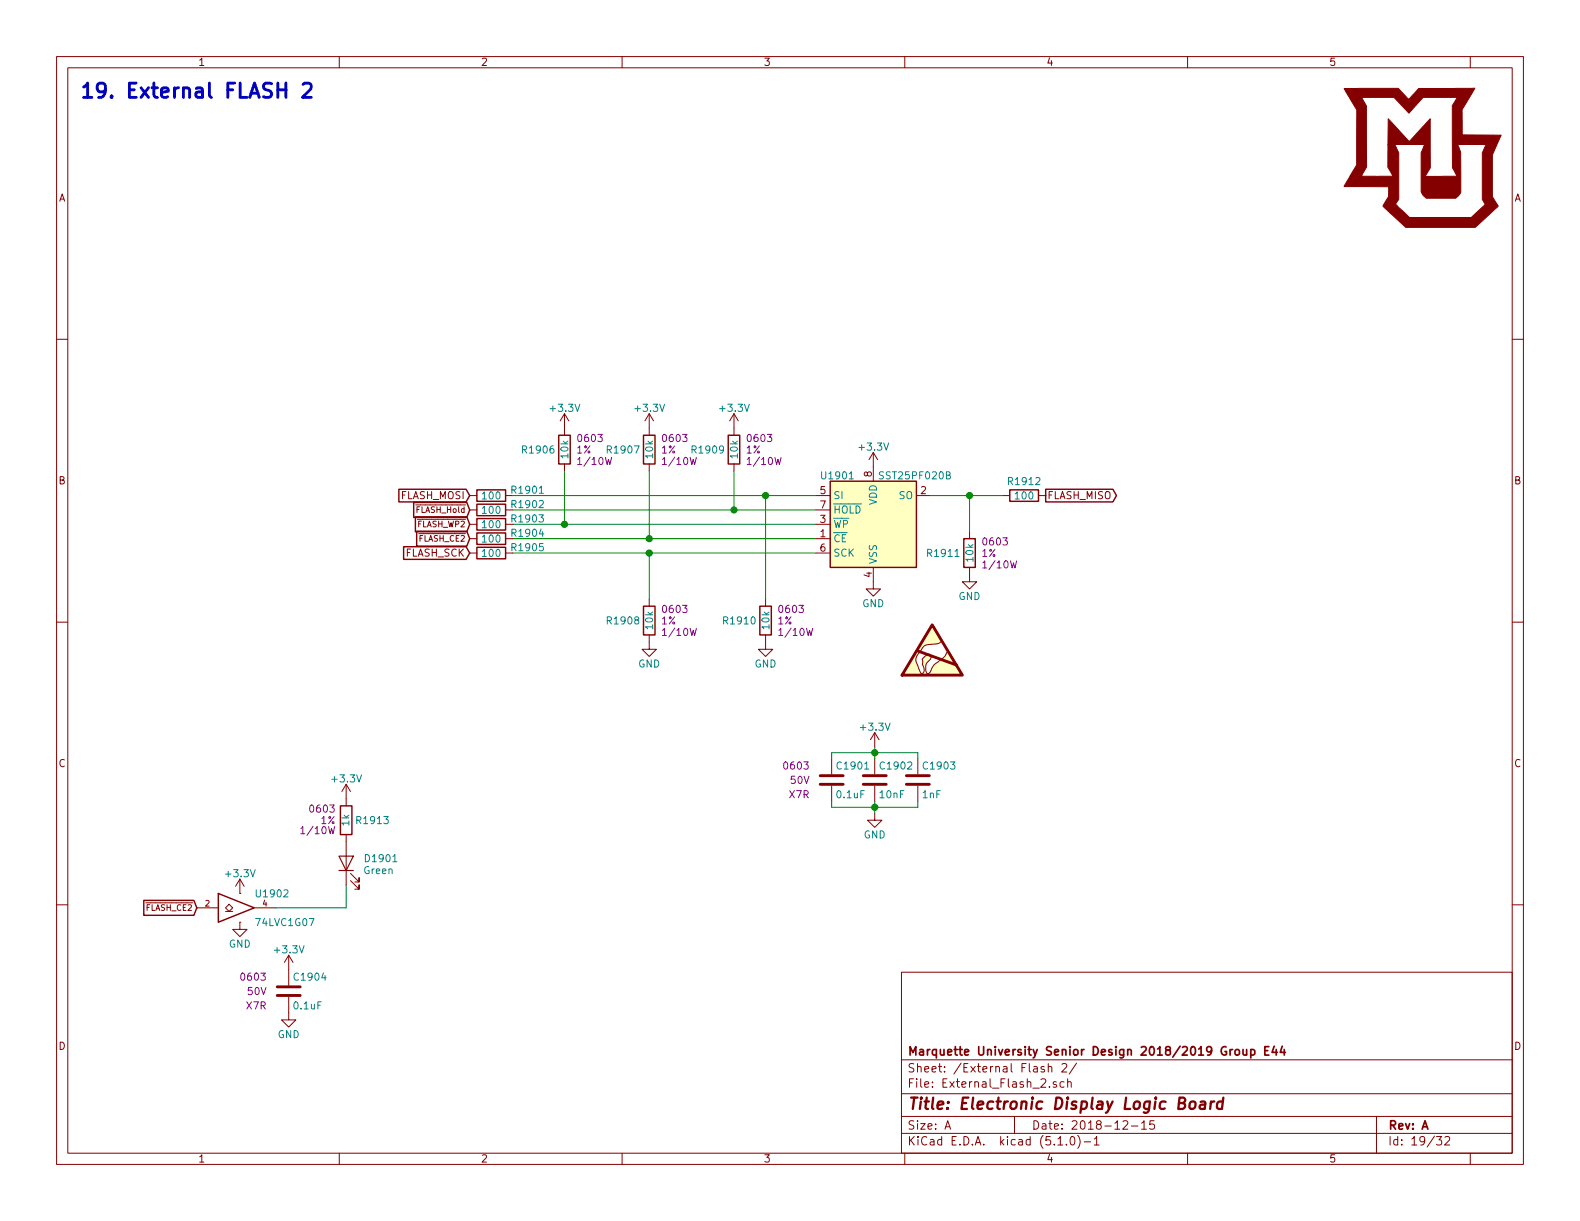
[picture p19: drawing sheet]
EESchema Schematic File Version 4
LIBS:LED_Display_Controller-cache
EELAYER 29 0
EELAYER END
$Descr A 11000 8500
encoding utf-8
Sheet 19 32
Title "Electronic Display Logic Board"
Date "2018-12-15"
Rev "A"
Comp "Marquette University Senior Design 2018/2019 Group E44"
Comment1 ""
Comment2 ""
Comment3 ""
Comment4 ""
$EndDescr
$Comp
L LED_Display_Local_Library:SST25PF020B U?
U 1 1
P 6080 3650
AR Path="/5BB2595E/5BBE78E6" Ref="U?"  Part="1" 
AR Path="/5BB25AE7/5BBE78E6" Ref="U1901"  Part="1" 
F 0 "U1901" H 5830 3990 50  0000 C CNN
F 1 "SST25PF020B" H 6110 3990 50  0000 L CNN
F 2 "Housings_SOIC:SOIC-8_3.9x4.9mm_Pitch1.27mm" H 6080 3150 50  0001 C CIN
F 3 "http://ww1.microchip.com/downloads/en/DeviceDoc/20005135B.pdf" H 6080 3650 50  0001 C CNN
F 4 "SST25PF020B-80-4C-SAE-TCT-ND" H 6030 4190 40  0001 C CNN "Digi-Key PN"
	1    6080 3650
	1    0    0    -1  
$EndComp
$Comp
L power:GND #PWR?
U 1 1
P 6080 4050
AR Path="/5BB2595E/5BBE78ED" Ref="#PWR?"  Part="1" 
AR Path="/5BB25AE7/5BBE78ED" Ref="#PWR01907"  Part="1" 
F 0 "#PWR01907" H 6080 3800 50  0001 C CNN
F 1 "GND" H 6080 3900 50  0000 C CNN
F 2 "" H 6080 4050 50  0001 C CNN
F 3 "" H 6080 4050 50  0001 C CNN
	1    6080 4050
	1    0    0    -1  
$EndComp
$Comp
L LED_Display_Local_Library:R_Custom R?
U 1 1
P 5330 4320
AR Path="/5BB2595E/5BBE78FD" Ref="R?"  Part="1" 
AR Path="/5BB25AE7/5BBE78FD" Ref="R1910"  Part="1" 
F 0 "R1910" H 5270 4320 50  0000 R CNN
F 1 "10k" V 5330 4320 50  0000 C CNN
F 2 "Resistors_SMD:R_0603" H 5330 4320 50  0001 C CNN
F 3 "" H 5330 4320 50  0001 C CNN
F 4 "0603" H 5410 4400 50  0000 L CNN "display_footprint"
F 5 "1%" H 5410 4320 50  0000 L CNN "Tolerance"
F 6 "1/10W" H 5410 4240 50  0000 L CNN "Wattage"
F 7 "RMCF0603FT10K0CT-ND" H 5630 4720 60  0001 C CNN "Digi-Key PN"
	1    5330 4320
	1    0    0    -1  
$EndComp
$Comp
L LED_Display_Local_Library:R_Custom R?
U 1 1
P 4520 4320
AR Path="/5BB2595E/5BBE7908" Ref="R?"  Part="1" 
AR Path="/5BB25AE7/5BBE7908" Ref="R1908"  Part="1" 
F 0 "R1908" H 4460 4320 50  0000 R CNN
F 1 "10k" V 4520 4320 50  0000 C CNN
F 2 "Resistors_SMD:R_0603" H 4520 4320 50  0001 C CNN
F 3 "" H 4520 4320 50  0001 C CNN
F 4 "0603" H 4600 4400 50  0000 L CNN "display_footprint"
F 5 "1%" H 4600 4320 50  0000 L CNN "Tolerance"
F 6 "1/10W" H 4600 4240 50  0000 L CNN "Wattage"
F 7 "RMCF0603FT10K0CT-ND" H 4820 4720 60  0001 C CNN "Digi-Key PN"
	1    4520 4320
	1    0    0    -1  
$EndComp
$Comp
L LED_Display_Local_Library:R_Custom R?
U 1 1
P 5110 3130
AR Path="/5BB2595E/5BBE7913" Ref="R?"  Part="1" 
AR Path="/5BB25AE7/5BBE7913" Ref="R1909"  Part="1" 
F 0 "R1909" H 5050 3130 50  0000 R CNN
F 1 "10k" V 5110 3130 50  0000 C CNN
F 2 "Resistors_SMD:R_0603" H 5110 3130 50  0001 C CNN
F 3 "" H 5110 3130 50  0001 C CNN
F 4 "0603" H 5190 3210 50  0000 L CNN "display_footprint"
F 5 "1%" H 5190 3130 50  0000 L CNN "Tolerance"
F 6 "1/10W" H 5190 3050 50  0000 L CNN "Wattage"
F 7 "RMCF0603FT10K0CT-ND" H 5410 3530 60  0001 C CNN "Digi-Key PN"
	1    5110 3130
	1    0    0    -1  
$EndComp
$Comp
L LED_Display_Local_Library:R_Custom R?
U 1 1
P 4520 3130
AR Path="/5BB2595E/5BBE791E" Ref="R?"  Part="1" 
AR Path="/5BB25AE7/5BBE791E" Ref="R1907"  Part="1" 
F 0 "R1907" H 4460 3130 50  0000 R CNN
F 1 "10k" V 4520 3130 50  0000 C CNN
F 2 "Resistors_SMD:R_0603" H 4520 3130 50  0001 C CNN
F 3 "" H 4520 3130 50  0001 C CNN
F 4 "0603" H 4600 3210 50  0000 L CNN "display_footprint"
F 5 "1%" H 4600 3130 50  0000 L CNN "Tolerance"
F 6 "1/10W" H 4600 3050 50  0000 L CNN "Wattage"
F 7 "RMCF0603FT10K0CT-ND" H 4820 3530 60  0001 C CNN "Digi-Key PN"
	1    4520 3130
	1    0    0    -1  
$EndComp
$Comp
L LED_Display_Local_Library:R_Custom R?
U 1 1
P 3930 3130
AR Path="/5BB2595E/5BBE7929" Ref="R?"  Part="1" 
AR Path="/5BB25AE7/5BBE7929" Ref="R1906"  Part="1" 
F 0 "R1906" H 3870 3130 50  0000 R CNN
F 1 "10k" V 3930 3130 50  0000 C CNN
F 2 "Resistors_SMD:R_0603" H 3930 3130 50  0001 C CNN
F 3 "" H 3930 3130 50  0001 C CNN
F 4 "0603" H 4010 3210 50  0000 L CNN "display_footprint"
F 5 "1%" H 4010 3130 50  0000 L CNN "Tolerance"
F 6 "1/10W" H 4010 3050 50  0000 L CNN "Wattage"
F 7 "RMCF0603FT10K0CT-ND" H 4230 3530 60  0001 C CNN "Digi-Key PN"
	1    3930 3130
	1    0    0    -1  
$EndComp
$Comp
L LED_Display_Local_Library:R_Custom R?
U 1 1
P 6750 3850
AR Path="/5BB2595E/5BBE7934" Ref="R?"  Part="1" 
AR Path="/5BB25AE7/5BBE7934" Ref="R1911"  Part="1" 
F 0 "R1911" H 6690 3850 50  0000 R CNN
F 1 "10k" V 6750 3850 50  0000 C CNN
F 2 "Resistors_SMD:R_0603" H 6750 3850 50  0001 C CNN
F 3 "" H 6750 3850 50  0001 C CNN
F 4 "0603" H 6830 3930 50  0000 L CNN "display_footprint"
F 5 "1%" H 6830 3850 50  0000 L CNN "Tolerance"
F 6 "1/10W" H 6830 3770 50  0000 L CNN "Wattage"
F 7 "RMCF0603FT10K0CT-ND" H 7050 4250 60  0001 C CNN "Digi-Key PN"
	1    6750 3850
	1    0    0    -1  
$EndComp
$Comp
L power:GND #PWR?
U 1 1
P 4520 4470
AR Path="/5BB2595E/5BBE793B" Ref="#PWR?"  Part="1" 
AR Path="/5BB25AE7/5BBE793B" Ref="#PWR01903"  Part="1" 
F 0 "#PWR01903" H 4520 4220 50  0001 C CNN
F 1 "GND" H 4520 4320 50  0000 C CNN
F 2 "" H 4520 4470 50  0001 C CNN
F 3 "" H 4520 4470 50  0001 C CNN
	1    4520 4470
	1    0    0    -1  
$EndComp
$Comp
L power:GND #PWR?
U 1 1
P 5330 4470
AR Path="/5BB2595E/5BBE7941" Ref="#PWR?"  Part="1" 
AR Path="/5BB25AE7/5BBE7941" Ref="#PWR01905"  Part="1" 
F 0 "#PWR01905" H 5330 4220 50  0001 C CNN
F 1 "GND" H 5330 4320 50  0000 C CNN
F 2 "" H 5330 4470 50  0001 C CNN
F 3 "" H 5330 4470 50  0001 C CNN
	1    5330 4470
	1    0    0    -1  
$EndComp
$Comp
L power:GND #PWR?
U 1 1
P 6750 4000
AR Path="/5BB2595E/5BBE7947" Ref="#PWR?"  Part="1" 
AR Path="/5BB25AE7/5BBE7947" Ref="#PWR01910"  Part="1" 
F 0 "#PWR01910" H 6750 3750 50  0001 C CNN
F 1 "GND" H 6750 3850 50  0000 C CNN
F 2 "" H 6750 4000 50  0001 C CNN
F 3 "" H 6750 4000 50  0001 C CNN
	1    6750 4000
	1    0    0    -1  
$EndComp
$Comp
L LED_Display_Local_Library:R_Custom R?
U 1 1
P 3420 3450
AR Path="/5BB2595E/5BBE7963" Ref="R?"  Part="1" 
AR Path="/5BB25AE7/5BBE7963" Ref="R1901"  Part="1" 
F 0 "R1901" V 3380 3580 50  0000 L CNN
F 1 "100" V 3420 3450 50  0000 C CNN
F 2 "Resistors_SMD:R_0603" H 3420 3450 50  0001 C CNN
F 3 "" H 3420 3450 50  0001 C CNN
F 4 "0603" V 3520 3450 50  0001 C CNN "display_footprint"
F 5 "1%" V 3620 3450 50  0001 C CNN "Tolerance"
F 6 "1/10W" V 3720 3450 50  0001 C CNN "Wattage"
F 7 "A106047CT-ND" H 3720 3850 60  0001 C CNN "Digi-Key PN"
	1    3420 3450
	0    1    1    0   
$EndComp
Wire Wire Line
	3570 3750 4520 3750
Wire Wire Line
	3570 3850 4520 3850
Wire Wire Line
	3570 3450 5330 3450
Wire Wire Line
	5680 3550 5110 3550
Wire Wire Line
	5110 3550 5110 3280
Wire Wire Line
	5330 3450 5330 4170
Connection ~ 5330 3450
Wire Wire Line
	5330 3450 5680 3450
Wire Wire Line
	4520 4170 4520 3850
Wire Wire Line
	4520 3280 4520 3750
Connection ~ 4520 3750
Wire Wire Line
	4520 3750 5680 3750
Wire Wire Line
	3930 3280 3930 3650
Wire Wire Line
	3930 3650 5680 3650
Connection ~ 3930 3650
Text GLabel 3270 3450 0    50   Input ~ 0
FLASH_MOSI
Text GLabel 3270 3750 0    40   Input ~ 0
~FLASH_CE2
Text GLabel 3270 3850 0    50   Input ~ 0
FLASH_SCK
$Comp
L LED_Display_Local_Library:R_Custom R?
U 1 1
P 7130 3450
AR Path="/5BB2595E/5BBE7990" Ref="R?"  Part="1" 
AR Path="/5BB25AE7/5BBE7990" Ref="R1912"  Part="1" 
F 0 "R1912" V 7030 3450 50  0000 C CNN
F 1 "100" V 7130 3450 50  0000 C CNN
F 2 "Resistors_SMD:R_0603" H 7130 3450 50  0001 C CNN
F 3 "" H 7130 3450 50  0001 C CNN
F 4 "0603" V 7230 3450 50  0001 C CNN "display_footprint"
F 5 "1%" V 7330 3450 50  0001 C CNN "Tolerance"
F 6 "1/10W" V 7430 3450 50  0001 C CNN "Wattage"
F 7 "A106047CT-ND" H 7430 3850 60  0001 C CNN "Digi-Key PN"
	1    7130 3450
	0    1    1    0   
$EndComp
Wire Wire Line
	6980 3450 6750 3450
Wire Wire Line
	6750 3700 6750 3450
Connection ~ 6750 3450
Wire Wire Line
	6750 3450 6480 3450
Text GLabel 7280 3450 2    50   Output ~ 0
FLASH_MISO
$Comp
L LED_Display_Local_Library:C_Custom C?
U 1 1
P 5790 5430
AR Path="/5BAAE16C/5BBE79A0" Ref="C?"  Part="1" 
AR Path="/5BB181D8/5BBE79A0" Ref="C?"  Part="1" 
AR Path="/5BB2595E/5BBE79A0" Ref="C?"  Part="1" 
AR Path="/5BB25AE7/5BBE79A0" Ref="C1901"  Part="1" 
F 0 "C1901" H 5815 5530 50  0000 L CNN
F 1 "0.1uF" H 5815 5330 50  0000 L CNN
F 2 "Capacitors_SMD:C_0603" H 5828 5280 50  0001 C CNN
F 3 "" H 5815 5530 50  0001 C CNN
F 4 "0603" H 5640 5530 50  0000 R CNN "display_footprint"
F 5 "50V" H 5640 5430 50  0000 R CNN "Voltage"
F 6 "X7R" H 5640 5330 50  0000 R CNN "Dielectric"
F 7 "311-1344-1-ND" H 6215 5930 60  0001 C CNN "Digi-Key PN"
	1    5790 5430
	1    0    0    -1  
$EndComp
$Comp
L LED_Display_Local_Library:C_Custom C?
U 1 1
P 6090 5430
AR Path="/5BAAE16C/5BBE79AB" Ref="C?"  Part="1" 
AR Path="/5BB181D8/5BBE79AB" Ref="C?"  Part="1" 
AR Path="/5BB2595E/5BBE79AB" Ref="C?"  Part="1" 
AR Path="/5BB25AE7/5BBE79AB" Ref="C1902"  Part="1" 
F 0 "C1902" H 6115 5530 50  0000 L CNN
F 1 "10nF" H 6115 5330 50  0000 L CNN
F 2 "Capacitors_SMD:C_0603" H 6128 5280 50  0001 C CNN
F 3 "" H 6115 5530 50  0001 C CNN
F 4 "0603" H 5940 5530 50  0001 R CNN "display_footprint"
F 5 "50V" H 5940 5430 50  0001 R CNN "Voltage"
F 6 "X7R" H 5940 5330 50  0001 R CNN "Dielectric"
F 7 "1276-1921-1-ND" H 6515 5930 60  0001 C CNN "Digi-Key PN"
	1    6090 5430
	1    0    0    -1  
$EndComp
$Comp
L LED_Display_Local_Library:C_Custom C?
U 1 1
P 6390 5430
AR Path="/5BAAE16C/5BBE79B6" Ref="C?"  Part="1" 
AR Path="/5BB181D8/5BBE79B6" Ref="C?"  Part="1" 
AR Path="/5BB2595E/5BBE79B6" Ref="C?"  Part="1" 
AR Path="/5BB25AE7/5BBE79B6" Ref="C1903"  Part="1" 
F 0 "C1903" H 6415 5530 50  0000 L CNN
F 1 "1nF" H 6415 5330 50  0000 L CNN
F 2 "Capacitors_SMD:C_0603" H 6428 5280 50  0001 C CNN
F 3 "" H 6415 5530 50  0001 C CNN
F 4 "0603" H 6240 5530 50  0001 R CNN "display_footprint"
F 5 "50V" H 6240 5430 50  0001 R CNN "Voltage"
F 6 "X7R" H 6240 5330 50  0001 R CNN "Dielectric"
F 7 "1276-1018-1-ND" H 6815 5930 60  0001 C CNN "Digi-Key PN"
	1    6390 5430
	1    0    0    -1  
$EndComp
$Comp
L power:GND #PWR?
U 1 1
P 6090 5660
AR Path="/5BAAE16C/5BBE79BD" Ref="#PWR?"  Part="1" 
AR Path="/5BB181D8/5BBE79BD" Ref="#PWR?"  Part="1" 
AR Path="/5BB2595E/5BBE79BD" Ref="#PWR?"  Part="1" 
AR Path="/5BB25AE7/5BBE79BD" Ref="#PWR01909"  Part="1" 
F 0 "#PWR01909" H 6090 5410 50  0001 C CNN
F 1 "GND" H 6090 5510 50  0000 C CNN
F 2 "" H 6090 5660 50  0001 C CNN
F 3 "" H 6090 5660 50  0001 C CNN
	1    6090 5660
	1    0    0    -1  
$EndComp
Wire Wire Line
	6090 5660 6090 5620
Wire Wire Line
	6090 5620 5790 5620
Wire Wire Line
	5790 5620 5790 5580
Connection ~ 6090 5620
Wire Wire Line
	6090 5620 6090 5580
Wire Wire Line
	6090 5620 6390 5620
Wire Wire Line
	6390 5620 6390 5580
$Comp
L power:+3.3V #PWR?
U 1 1
P 6090 5200
AR Path="/5BAAE16C/5BBE79CA" Ref="#PWR?"  Part="1" 
AR Path="/5BB181D8/5BBE79CA" Ref="#PWR?"  Part="1" 
AR Path="/5BB2595E/5BBE79CA" Ref="#PWR?"  Part="1" 
AR Path="/5BB25AE7/5BBE79CA" Ref="#PWR01908"  Part="1" 
F 0 "#PWR01908" H 6090 5050 50  0001 C CNN
F 1 "+3.3V" H 6090 5340 50  0000 C CNN
F 2 "" H 6090 5200 50  0001 C CNN
F 3 "" H 6090 5200 50  0001 C CNN
	1    6090 5200
	1    0    0    -1  
$EndComp
Wire Wire Line
	6090 5200 6090 5240
Wire Wire Line
	5790 5280 5790 5240
Wire Wire Line
	5790 5240 6090 5240
Wire Wire Line
	6390 5240 6390 5280
Connection ~ 6090 5240
Wire Wire Line
	6090 5240 6090 5280
Wire Wire Line
	6090 5240 6390 5240
$Comp
L LED_Display_Local_Library:R_Custom R?
U 1 1
P 3420 3550
AR Path="/5BB2595E/5BBE79DB" Ref="R?"  Part="1" 
AR Path="/5BB25AE7/5BBE79DB" Ref="R1902"  Part="1" 
F 0 "R1902" V 3380 3680 50  0000 L CNN
F 1 "100" V 3420 3550 50  0000 C CNN
F 2 "Resistors_SMD:R_0603" H 3420 3550 50  0001 C CNN
F 3 "" H 3420 3550 50  0001 C CNN
F 4 "0603" V 3520 3550 50  0001 C CNN "display_footprint"
F 5 "1%" V 3620 3550 50  0001 C CNN "Tolerance"
F 6 "1/10W" V 3720 3550 50  0001 C CNN "Wattage"
F 7 "A106047CT-ND" H 3720 3950 60  0001 C CNN "Digi-Key PN"
	1    3420 3550
	0    1    1    0   
$EndComp
$Comp
L LED_Display_Local_Library:R_Custom R?
U 1 1
P 3420 3750
AR Path="/5BB2595E/5BBE79E6" Ref="R?"  Part="1" 
AR Path="/5BB25AE7/5BBE79E6" Ref="R1904"  Part="1" 
F 0 "R1904" V 3380 3880 50  0000 L CNN
F 1 "100" V 3420 3750 50  0000 C CNN
F 2 "Resistors_SMD:R_0603" H 3420 3750 50  0001 C CNN
F 3 "" H 3420 3750 50  0001 C CNN
F 4 "0603" V 3520 3750 50  0001 C CNN "display_footprint"
F 5 "1%" V 3620 3750 50  0001 C CNN "Tolerance"
F 6 "1/10W" V 3720 3750 50  0001 C CNN "Wattage"
F 7 "A106047CT-ND" H 3720 4150 60  0001 C CNN "Digi-Key PN"
	1    3420 3750
	0    1    1    0   
$EndComp
$Comp
L LED_Display_Local_Library:R_Custom R?
U 1 1
P 3420 3850
AR Path="/5BB2595E/5BBE79F1" Ref="R?"  Part="1" 
AR Path="/5BB25AE7/5BBE79F1" Ref="R1905"  Part="1" 
F 0 "R1905" V 3380 3980 50  0000 L CNN
F 1 "100" V 3420 3850 50  0000 C CNN
F 2 "Resistors_SMD:R_0603" H 3420 3850 50  0001 C CNN
F 3 "" H 3420 3850 50  0001 C CNN
F 4 "0603" V 3520 3850 50  0001 C CNN "display_footprint"
F 5 "1%" V 3620 3850 50  0001 C CNN "Tolerance"
F 6 "1/10W" V 3720 3850 50  0001 C CNN "Wattage"
F 7 "A106047CT-ND" H 3720 4250 60  0001 C CNN "Digi-Key PN"
	1    3420 3850
	0    1    1    0   
$EndComp
Wire Wire Line
	5110 3550 3570 3550
Connection ~ 5110 3550
Text GLabel 3270 3550 0    40   Input ~ 0
~FLASH_Hold
$Comp
L LED_Display_Local_Library:R_Custom R1903
U 1 1
P 3420 3650
F 0 "R1903" V 3380 3780 50  0000 L CNN
F 1 "100" V 3420 3650 50  0000 C CNN
F 2 "Resistors_SMD:R_0603" H 3420 3650 50  0001 C CNN
F 3 "" H 3420 3650 50  0001 C CNN
F 4 "0603" V 3520 3650 50  0001 C CNN "display_footprint"
F 5 "1%" V 3620 3650 50  0001 C CNN "Tolerance"
F 6 "1/10W" V 3720 3650 50  0001 C CNN "Wattage"
F 7 "A106047CT-ND" H 3720 4050 60  0001 C CNN "Digi-Key PN"
	1    3420 3650
	0    1    1    0   
$EndComp
Wire Wire Line
	3570 3650 3930 3650
Text GLabel 3270 3650 0    40   Input ~ 0
~FLASH_WP2
$Comp
L power:+3.3V #PWR01901
U 1 1
P 3930 2980
F 0 "#PWR01901" H 3930 2830 50  0001 C CNN
F 1 "+3.3V" H 3930 3120 50  0000 C CNN
F 2 "" H 3930 2980 50  0001 C CNN
F 3 "" H 3930 2980 50  0001 C CNN
	1    3930 2980
	1    0    0    -1  
$EndComp
$Comp
L power:+3.3V #PWR01902
U 1 1
P 4520 2980
F 0 "#PWR01902" H 4520 2830 50  0001 C CNN
F 1 "+3.3V" H 4520 3120 50  0000 C CNN
F 2 "" H 4520 2980 50  0001 C CNN
F 3 "" H 4520 2980 50  0001 C CNN
	1    4520 2980
	1    0    0    -1  
$EndComp
$Comp
L power:+3.3V #PWR01904
U 1 1
P 5110 2980
F 0 "#PWR01904" H 5110 2830 50  0001 C CNN
F 1 "+3.3V" H 5110 3120 50  0000 C CNN
F 2 "" H 5110 2980 50  0001 C CNN
F 3 "" H 5110 2980 50  0001 C CNN
	1    5110 2980
	1    0    0    -1  
$EndComp
$Comp
L power:+3.3V #PWR01906
U 1 1
P 6080 3250
F 0 "#PWR01906" H 6080 3100 50  0001 C CNN
F 1 "+3.3V" H 6080 3390 50  0000 C CNN
F 2 "" H 6080 3250 50  0001 C CNN
F 3 "" H 6080 3250 50  0001 C CNN
	1    6080 3250
	1    0    0    -1  
$EndComp
$Comp
L Graphic:SYM_ESD_Large #SYM?
U 1 1
P 6490 4500
AR Path="/5BAAE0FA/5C02289E" Ref="#SYM?"  Part="1" 
AR Path="/5BB182B1/5C02289E" Ref="#SYM?"  Part="1" 
AR Path="/5BB25AE7/5C02289E" Ref="#SYM1901"  Part="1" 
F 0 "#SYM1901" H 6490 4700 50  0001 C CNN
F 1 "SYM_ESD_Large" H 6490 4250 50  0001 C CNN
F 2 "" H 6485 4470 50  0001 C CNN
F 3 "~" H 6485 4470 50  0001 C CNN
	1    6490 4500
	1    0    0    -1  
$EndComp
Text Notes 550  700  0    100  ~ 20
19. External FLASH 2
$Comp
L LED_Display_Local_Library:MU_Logo #G1901
U 1 1
P 9900 1100
F 0 "#G1901" H 9900 614 60  0001 C CNN
F 1 "MU_Logo" H 9900 1586 60  0001 C CNN
F 2 "" H 9900 1100 50  0001 C CNN
F 3 "" H 9900 1100 50  0001 C CNN
	1    9900 1100
	1    0    0    -1  
$EndComp
Connection ~ 4520 3850
Wire Wire Line
	4520 3850 5680 3850
$Comp
L LED_Display_Local_Library:C_Custom C?
U 1 1
P 2010 6900
AR Path="/5BAAE16C/5C17189B" Ref="C?"  Part="1" 
AR Path="/5BB181D8/5C17189B" Ref="C?"  Part="1" 
AR Path="/5BB2595E/5C17189B" Ref="C?"  Part="1" 
AR Path="/5BB25AE7/5C17189B" Ref="C1904"  Part="1" 
F 0 "C1904" H 2035 7000 50  0000 L CNN
F 1 "0.1uF" H 2035 6800 50  0000 L CNN
F 2 "Capacitors_SMD:C_0603" H 2048 6750 50  0001 C CNN
F 3 "" H 2035 7000 50  0001 C CNN
F 4 "0603" H 1860 7000 50  0000 R CNN "display_footprint"
F 5 "50V" H 1860 6900 50  0000 R CNN "Voltage"
F 6 "X7R" H 1860 6800 50  0000 R CNN "Dielectric"
F 7 "311-1344-1-ND" H 2435 7400 60  0001 C CNN "Digi-Key PN"
	1    2010 6900
	1    0    0    -1  
$EndComp
$Comp
L LED_Display_Local_Library:74LVC1G07_Power U?
U 1 1
P 1670 6320
AR Path="/5BB2595E/5C1718A3" Ref="U?"  Part="1" 
AR Path="/5BB25AE7/5C1718A3" Ref="U1902"  Part="1" 
F 0 "U1902" H 1770 6420 50  0000 L CNN
F 1 "74LVC1G07" H 1770 6220 50  0000 L CNN
F 2 "TO_SOT_Packages_SMD:SOT-353_SC-70-5" H 1670 6320 50  0001 C CNN
F 3 "http://www.ti.com/lit/sg/scyt129e/scyt129e.pdf" H 1670 6320 50  0001 C CNN
F 4 "296-8486-1-ND" H 1670 6320 50  0001 C CNN "Digi-Key PN"
	1    1670 6320
	1    0    0    -1  
$EndComp
$Comp
L power:+3.3V #PWR?
U 1 1
P 1670 6220
AR Path="/5BB2595E/5C1718AA" Ref="#PWR?"  Part="1" 
AR Path="/5BB25AE7/5C1718AA" Ref="#PWR01911"  Part="1" 
F 0 "#PWR01911" H 1670 6070 50  0001 C CNN
F 1 "+3.3V" H 1670 6360 50  0000 C CNN
F 2 "" H 1670 6220 50  0001 C CNN
F 3 "" H 1670 6220 50  0001 C CNN
	1    1670 6220
	1    0    0    -1  
$EndComp
$Comp
L power:+3.3V #PWR?
U 1 1
P 2010 6750
AR Path="/5BB2595E/5C1718B0" Ref="#PWR?"  Part="1" 
AR Path="/5BB25AE7/5C1718B0" Ref="#PWR01913"  Part="1" 
F 0 "#PWR01913" H 2010 6600 50  0001 C CNN
F 1 "+3.3V" H 2010 6890 50  0000 C CNN
F 2 "" H 2010 6750 50  0001 C CNN
F 3 "" H 2010 6750 50  0001 C CNN
	1    2010 6750
	1    0    0    -1  
$EndComp
$Comp
L power:GND #PWR?
U 1 1
P 2010 7050
AR Path="/5BB2595E/5C1718B6" Ref="#PWR?"  Part="1" 
AR Path="/5BB25AE7/5C1718B6" Ref="#PWR01914"  Part="1" 
F 0 "#PWR01914" H 2010 6800 50  0001 C CNN
F 1 "GND" H 2010 6900 50  0000 C CNN
F 2 "" H 2010 7050 50  0001 C CNN
F 3 "" H 2010 7050 50  0001 C CNN
	1    2010 7050
	1    0    0    -1  
$EndComp
$Comp
L power:GND #PWR?
U 1 1
P 1670 6420
AR Path="/5BB2595E/5C1718BC" Ref="#PWR?"  Part="1" 
AR Path="/5BB25AE7/5C1718BC" Ref="#PWR01912"  Part="1" 
F 0 "#PWR01912" H 1670 6170 50  0001 C CNN
F 1 "GND" H 1670 6270 50  0000 C CNN
F 2 "" H 1670 6420 50  0001 C CNN
F 3 "" H 1670 6420 50  0001 C CNN
	1    1670 6420
	1    0    0    -1  
$EndComp
Text GLabel 1370 6320 0    40   Input ~ 0
~FLASH_CE2
$Comp
L power:+3.3V #PWR?
U 1 1
P 2410 5560
AR Path="/5BB844FD/5C1718C3" Ref="#PWR?"  Part="1" 
AR Path="/5BF346B3/5C1718C3" Ref="#PWR?"  Part="1" 
AR Path="/5BB2595E/5C1718C3" Ref="#PWR?"  Part="1" 
AR Path="/5BB25AE7/5C1718C3" Ref="#PWR01915"  Part="1" 
F 0 "#PWR01915" H 2410 5410 50  0001 C CNN
F 1 "+3.3V" H 2410 5700 50  0000 C CNN
F 2 "" H 2410 5560 50  0001 C CNN
F 3 "" H 2410 5560 50  0001 C CNN
	1    2410 5560
	1    0    0    -1  
$EndComp
Wire Wire Line
	1920 6320 2410 6320
Wire Wire Line
	2410 6320 2410 6160
$Comp
L LED_Display_Local_Library:R_Custom R?
U 1 1
P 2410 5710
AR Path="/5BAAE1F3/5C1718CF" Ref="R?"  Part="1" 
AR Path="/5BAAE1DC/5C1718CF" Ref="R?"  Part="1" 
AR Path="/5BAAE16C/5C1718CF" Ref="R?"  Part="1" 
AR Path="/5BB844FD/5C1718CF" Ref="R?"  Part="1" 
AR Path="/5BF346B3/5C1718CF" Ref="R?"  Part="1" 
AR Path="/5BB2595E/5C1718CF" Ref="R?"  Part="1" 
AR Path="/5BB25AE7/5C1718CF" Ref="R1913"  Part="1" 
F 0 "R1913" H 2350 5710 50  0000 R CNN
F 1 "1k" V 2410 5710 50  0000 C CNN
F 2 "Resistors_SMD:R_0603" H 2410 5710 50  0001 C CNN
F 3 "" H 2410 5710 50  0001 C CNN
F 4 "0603" H 2480 5790 50  0000 L CNN "display_footprint"
F 5 "1%" H 2480 5710 50  0000 L CNN "Tolerance"
F 6 "1/10W" H 2480 5640 50  0000 L CNN "Wattage"
F 7 "RMCF0603FT1K00CT-ND" H 2710 6110 60  0001 C CNN "Digi-Key PN"
	1    2410 5710
	-1   0    0    -1  
$EndComp
$Comp
L Device:LED D?
U 1 1
P 2410 6010
AR Path="/5BB844FD/5C1718D7" Ref="D?"  Part="1" 
AR Path="/5BF346B3/5C1718D7" Ref="D?"  Part="1" 
AR Path="/5BB2595E/5C1718D7" Ref="D?"  Part="1" 
AR Path="/5BB25AE7/5C1718D7" Ref="D1901"  Part="1" 
F 0 "D1901" V 2440 5890 50  0000 R CNN
F 1 "Green" V 2357 5893 50  0000 R CNN
F 2 "LEDs:LED_0603" H 2410 6010 50  0001 C CNN
F 3 "~" H 2410 6010 50  0001 C CNN
F 4 "160-1446-1-ND" H -2600 3010 50  0001 C CNN "Digi-Key PN"
	1    2410 6010
	0    -1   -1   0   
$EndComp
$EndSCHEMATC
